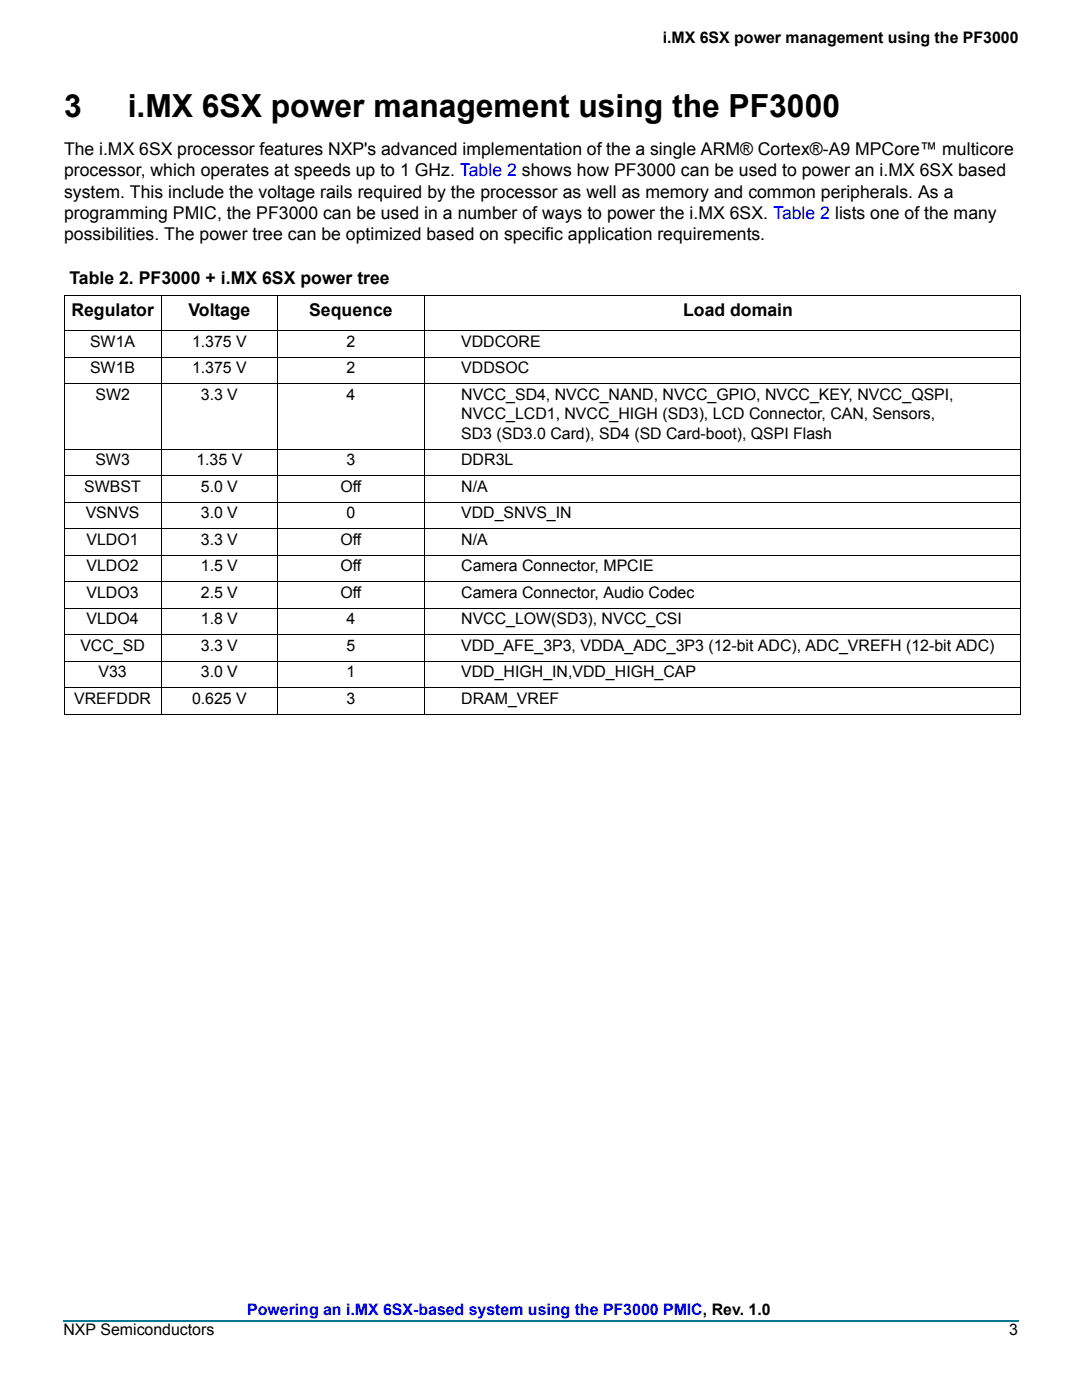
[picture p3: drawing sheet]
<svg xmlns="http://www.w3.org/2000/svg" width="216mm" height="279mm" viewBox="0 0 216 279" stroke-linecap="round" stroke-linejoin="round" font-family="sans-serif">
<defs><g id="words">
<g font-size="6.3">
<text x="12.8" y="23.3">3</text>
<text x="25.5" y="23.3">i.MX 6SX power management using the PF3000</text>
</g>
<g font-size="3.5">
<text x="12.8" y="31">The i.MX 6SX processor features NXP's advanced implementation of the a single ARM® Cortex®-A9 MPCore™ multicore</text>
<text x="12.8" y="35.2">processor, which operates at speeds up to 1 GHz. Table 2 shows how PF3000 can be used to power an i.MX 6SX based</text>
<text x="12.8" y="39.4">system. This include the voltage rails required by the processor as well as memory and common peripherals. As a</text>
<text x="12.8" y="43.7">programming PMIC, the PF3000 can be used in a number of ways to power the i.MX 6SX. Table 2 lists one of the many</text>
<text x="12.8" y="47.9">possibilities. The power tree can be optimized based on specific application requirements.</text>
<text x="13.8" y="56.7">Table 2. PF3000 + i.MX 6SX power tree</text>
<text x="14.2" y="63.1">Regulator</text>
<text x="37.6" y="63.1">Voltage</text>
<text x="61.7" y="63.1">Sequence</text>
<text x="136.3" y="63.1">Load domain</text>
</g>
<g font-size="3.2">
<text x="132.2" y="8.6">i.MX 6SX power management using the PF3000</text>
<text x="18" y="69.2">SW1A</text>
<text x="38.3" y="69.2">1.375 V</text>
<text x="69.1" y="69.2">2</text>
<text x="92" y="69.2">VDDCORE</text>
<text x="18" y="74.5">SW1B</text>
<text x="38.3" y="74.5">1.375 V</text>
<text x="69.1" y="74.5">2</text>
<text x="92" y="74.5">VDDSOC</text>
<text x="19" y="79.8">SW2</text>
<text x="40.1" y="79.8">3.3 V</text>
<text x="69.1" y="79.8">4</text>
<text x="92" y="79.8">NVCC_SD4, NVCC_NAND, NVCC_GPIO, NVCC_KEY, NVCC_QSPI,</text>
<text x="92" y="83.7">NVCC_LCD1, NVCC_HIGH (SD3), LCD Connector, CAN, Sensors,</text>
<text x="92" y="87.5">SD3 (SD3.0 Card), SD4 (SD Card-boot), QSPI Flash</text>
<text x="19" y="92.8">SW3</text>
<text x="39.2" y="92.8">1.35 V</text>
<text x="69.1" y="92.8">3</text>
<text x="92" y="92.8">DDR3L</text>
<text x="16.8" y="98.1">SWBST</text>
<text x="40.1" y="98.1">5.0 V</text>
<text x="67.9" y="98.1">Off</text>
<text x="92" y="98.1">N/A</text>
<text x="17.1" y="103.4">VSNVS</text>
<text x="40.1" y="103.4">3.0 V</text>
<text x="69.1" y="103.4">0</text>
<text x="92" y="103.4">VDD_SNVS_IN</text>
<text x="17.3" y="108.7">VLDO1</text>
<text x="17.3" y="114">VLDO2</text>
<text x="40.1" y="108.7">3.3 V</text>
<text x="40.1" y="114">1.5 V</text>
<text x="67.9" y="108.7">Off</text>
<text x="67.9" y="114">Off</text>
<text x="92" y="108.7">N/A</text>
<text x="92" y="114">Camera Connector, MPCIE</text>
<text x="17.3" y="119.3">VLDO3</text>
<text x="40.1" y="119.3">2.5 V</text>
<text x="67.9" y="119.3">Off</text>
<text x="92" y="119.3">Camera Connector, Audio Codec</text>
<text x="17.3" y="124.6">VLDO4</text>
<text x="40.1" y="124.6">1.8 V</text>
<text x="69.1" y="124.6">4</text>
<text x="92" y="124.6">NVCC_LOW(SD3), NVCC_CSI</text>
<text x="16" y="129.9">VCC_SD</text>
<text x="40.1" y="129.9">3.3 V</text>
<text x="69.1" y="129.9">5</text>
<text x="92" y="129.9">VDD_AFE_3P3, VDDA_ADC_3P3 (12-bit ADC), ADC_VREFH (12-bit ADC)</text>
<text x="19.6" y="135.2">V33</text>
<text x="40.1" y="135.2">3.0 V</text>
<text x="69.1" y="135.2">1</text>
<text x="92" y="135.2">VDD_HIGH_IN,VDD_HIGH_CAP</text>
<text x="14.8" y="140.4">VREFDDR</text>
<text x="38.3" y="140.4">0.625 V</text>
<text x="69.1" y="140.4">3</text>
<text x="92" y="140.4">DRAM_VREF</text>
<text x="12.7" y="266.4">NXP Semiconductors</text>
<text x="201.4" y="266.4">3</text>
</g>
<text font-size="3.2" fill="#00f" x="49.3" y="262.5">Powering an i.MX 6SX-based system using the PF3000 PMIC, Rev. 1.0</text>
</g></defs>
<path d="M12.7 263.4h.1v.3h-.1z" fill="#057790"/>
<path d="M12.8 263.5h190.4" fill="none" stroke="#057790" stroke-width=".36"/>
<g fill="none" stroke="#000" stroke-width=".2">
<path d="M12.7 58.9h190.9M12.8 59v83.5M32.2 58.9v83.7M55.4 58.9v83.7M84.6 58.9v83.7M203.6 59v83.5M12.7 66h190.9M12.7 71.3h190.9M12.7 76.6h190.9M12.7 89.6h190.9M12.7 94.9h190.9M12.7 100.2h190.9"/>
<path d="M12.7 105.5h190.9M12.7 110.8h190.9M12.7 116.1h190.9M12.7 121.4h190.9M12.7 126.7h190.9M12.7 132h190.9M12.7 137.3h190.9M12.7 142.6h190.9"/>
</g>
<use href="#words"/>
</svg>
